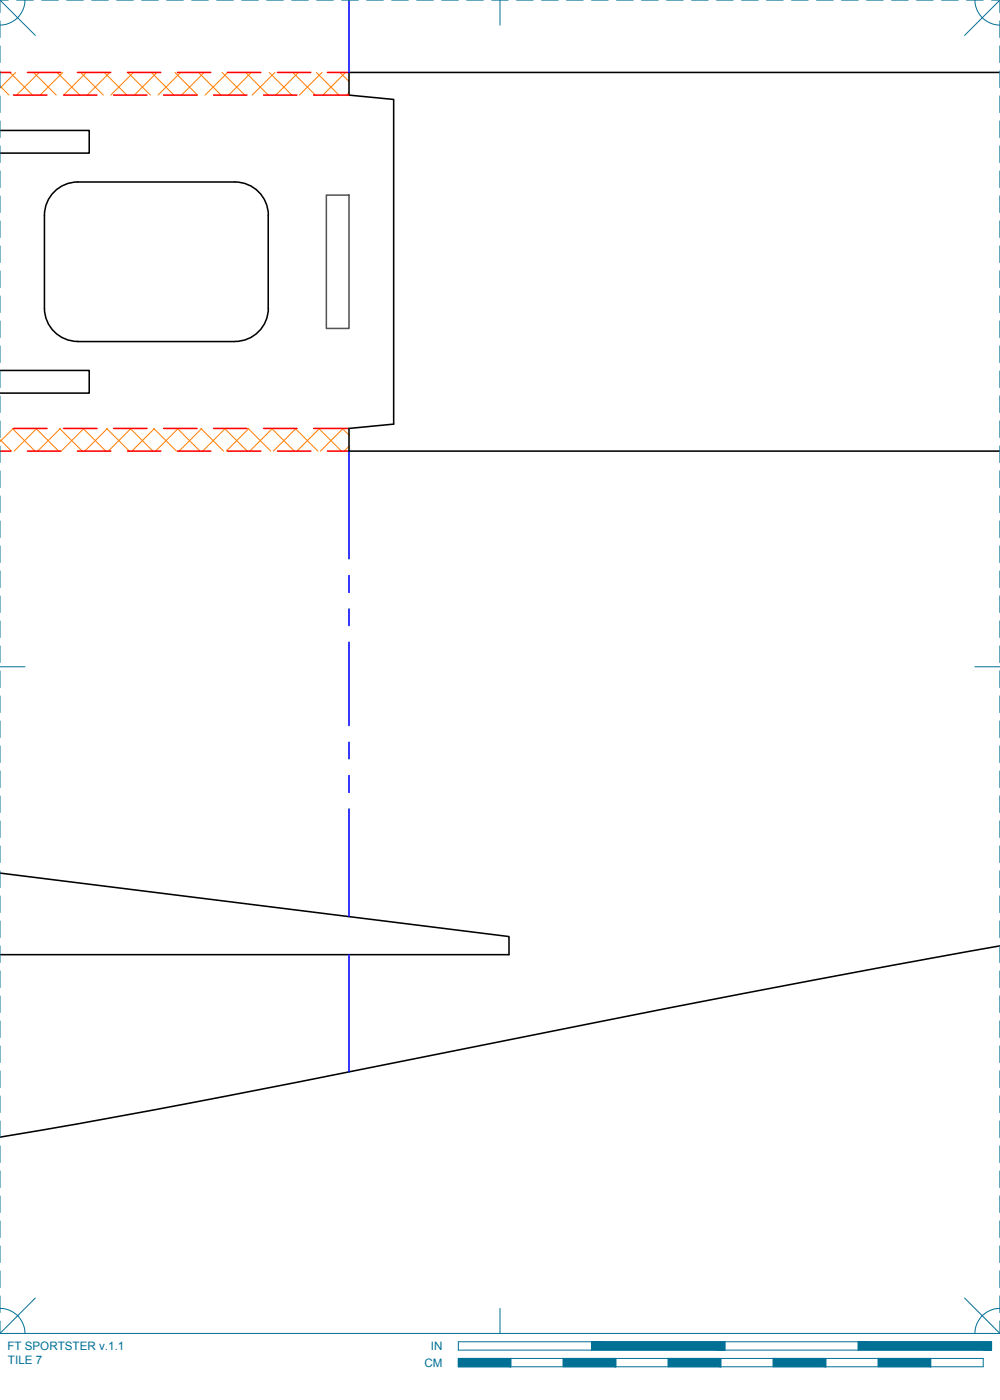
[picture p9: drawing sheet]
<svg xmlns="http://www.w3.org/2000/svg" width="190mm" height="267mm" viewBox="0 0 190 267" stroke-linecap="round" stroke-linejoin="round" font-family="sans-serif">
<defs><g id="words">
<g font-size="2.2" fill="#007095">
<text x="1.4" y="257.2">FT SPORTSTER v.1.1</text>
<text x="82.1" y="257.2">IN</text>
<text x="1.5" y="259.9">TILE 7</text>
<text x="80.8" y="260.4">CM</text>
</g>
</g></defs>
<!-- layer: 01 CUT -->
<path d="M190.5 13.8h-124v4.3l8.5 .8v61.9l-8.5 .8v4.3h124M0 24.8h17v4.4h-17M10.3 36.5a6.4 6.4 0 0 1 4.5-1.8h30a6.3 6.3 0 0 1 6.3 6.3v17.7a6.4 6.4 0 0 1-6.4 6.4l-29.9-.1a6.4 6.4 0 0 1-6.3-6.3v-17.7a6.3 6.3 0 0 1 1.8-4.5zM0 70.6h17v4.3h-17M0 166.3l97 12.1v3.5h-97M190.5 180.2l-20.8 3.8-28.2 5.3-56.3 11.1a2251 2251 0 0 1-85.2 16.2" fill="none" stroke="#000" stroke-width=".3"/>
<!-- layer: 06 CAVITY -->
<g fill="none" stroke="#ff7f00" stroke-width=".19">
<path d="M0 16.4l1.7 1.7M1.9 13.8l4.3 4.3M3 13.8l-3 3M6.4 13.8l4.3 4.3M7.5 13.8l-4.3 4.3M10.9 13.8l4.3 4.3M12 13.8l-4.4 4.3M15.4 13.8l4.3 4.3M16.4 13.8l-4.3 4.3M19.9 13.8l4.3 4.3M20.9 13.8l-4.3 4.3M24.3 13.8l4.4 4.3"/>
<path d="M25.4 13.8l-4.3 4.3M28.8 13.8l4.3 4.3M29.9 13.8l-4.3 4.3M33.3 13.8l4.3 4.3M34.4 13.8l-4.3 4.3M37.8 13.8l4.3 4.3M38.9 13.8l-4.3 4.3M42.3 13.8l4.3 4.3M43.4 13.8l-4.3 4.3M46.8 13.8l4.3 4.3M47.9 13.8l-4.3 4.3M51.3 13.8l4.3 4.3"/>
<path d="M52.4 13.8l-4.4 4.3M55.8 13.8l4.3 4.3M56.9 13.8l-4.4 4.3M60.3 13.8l4.3 4.3M61.3 13.8l-4.3 4.3M64.7 13.8l1.8 1.7M65.8 13.8l-4.3 4.3M66.5 17.7l-.5 .4M0 83.8l2.2 2.1M2.3 81.6l4.4 4.3M2.5 81.6l-2.5 2.5M6.9 81.6l4.3 4.3"/>
<path d="M7 81.6l-4.3 4.3M11.3 81.6l4.4 4.3M11.5 81.6l-4.3 4.3M15.8 81.6l4.4 4.3M16 81.6l-4.3 4.3M20.3 81.6l4.3 4.3M20.5 81.6l-4.3 4.3M24.8 81.6l4.3 4.3M25 81.6l-4.4 4.3M29.3 81.6l4.3 4.3M29.4 81.6l-4.3 4.3M33.8 81.6l4.3 4.3"/>
<path d="M34 81.6l-4.4 4.3M38.3 81.6l4.3 4.3M38.4 81.6l-4.3 4.3M42.8 81.6l4.3 4.3M42.9 81.6l-4.3 4.3M47.3 81.6l4.3 4.3M47.4 81.6l-4.3 4.3M51.8 81.6l4.3 4.3M51.9 81.6l-4.3 4.3M56.2 81.6l4.4 4.3M56.4 81.6l-4.3 4.3M60.7 81.6l4.3 4.3"/>
<path d="M60.9 81.6l-4.3 4.3M65.2 81.6l1.3 1.3M65.4 81.6l-4.4 4.3M66.5 85l-.9 .9"/>
</g>
<!-- layer: 01 CUT -->
<path d="M62.2 37.2h4.3v25.4h-4.3z" fill="none" stroke="#545454" stroke-width=".3"/>
<!-- layer: 02 SCORE -->
<g fill="none" stroke="#f00" stroke-width=".3">
<path d="M0 13.8h2.1M2.6 18.1h6.4M5.2 13.8h6.4M12.1 18.1h6.4M14.8 13.8h6.3M21.7 18.1h6.3M24.3 13.8h6.3M31.2 18.1h6.3M33.8 13.8h6.4M40.7 18.1h6.4M43.3 13.8h6.4M50.2 18.1h6.4"/>
<path d="M52.9 13.8h6.3M59.8 18.1h6.7M62.4 13.8h4.1M0 85.9h2.1M2.6 81.6h6.4M5.2 85.9h6.4M12.1 81.6h6.4M14.8 85.9h6.3M21.7 81.6h6.3M24.3 85.9h6.3M31.2 81.6h6.3M33.8 85.9h6.4"/>
<path d="M40.7 81.6h6.4M43.3 85.9h6.4M50.2 81.6h6.4M52.9 85.9h6.3M59.8 81.6h6.7M62.4 85.9h4.1"/>
</g>
<!-- layer: 03 CREASE -->
<path d="M66.5 0v13.8M66.5 85.9v20.6M66.5 109.6v3.2M66.5 116v3.2M66.5 122.3v15.9M66.5 141.4v3.2M66.5 147.7v3.2M66.5 154.1v20.5M66.5 181.9v22.3" fill="none" stroke="#00f" stroke-width=".3"/>
<!-- layer: 22 TILED -->
<g fill="#007095" stroke="#007095" stroke-width=".19">
<path d="M163.5 255.6l25.4 1.6v-1.6zM163.5 255.6l25.4 1.6h-25.4z"/>
<path d="M112.7 255.6l25.4 1.6v-1.6zM112.7 255.6l25.4 1.6h-25.4z"/>
<path d="M167.3 258.8l10 1.6v-1.6zM167.3 258.8l10 1.6h-10z"/>
<path d="M147.3 258.8l10 1.6v-1.6zM147.3 258.8l10 1.6h-10z"/>
<path d="M127.3 258.8l10 1.6v-1.6zM127.3 258.8l10 1.6h-10z"/>
<path d="M107.3 258.8l10 1.6v-1.6zM107.3 258.8l10 1.6h-10z"/>
<path d="M87.3 258.8l10 1.6v-1.6zM87.3 258.8l10 1.6h-10z"/>
</g>
<g fill="none" stroke="#007095" stroke-width=".19">
<path d="M0 0h1.6M0 0v2.4M0 4v3.2M0 8.7v3.2M0 13.5v3.2M0 18.3v3.1M0 0l6.7 6.8M3.2 0h3.1M4.8 0a4.8 4.8 0 0 1-4.8 4.8M7.9 0h3.2M12.7 0h3.2M17.5 0h3.1"/>
<path d="M22.2 0h3.2M27 0h3.2M31.7 0h3.2M36.5 0h3.2M41.3 0h3.1M46 0h3.2M50.8 0h3.2M55.6 0h3.1M60.3 0h3.2M65.1 0h3.2M69.8 0h3.2M74.6 0h3.2"/>
<path d="M79.4 0h3.1M84.1 0h3.2M88.9 0h3.2M93.7 0h3.1M95.2 0v4.8M98.4 0h3.2M103.2 0h3.1M107.9 0h3.2M112.7 0h3.2M117.5 0h3.1M122.2 0h3.2M127 0h3.2"/>
<path d="M131.7 0h3.2M136.5 0h3.2M141.3 0h3.1M146 0h3.2M150.8 0h3.2M155.6 0h3.1M160.3 0h3.2M165.1 0h3.2M169.8 0h3.2M174.6 0h3.2M179.4 0h3.1M184.1 0h3.2"/>
<path d="M185.7 0a4.8 4.8 0 0 0 4.8 4.8M188.9 0h1.6M190.5 0v2.4M190.5 4v3.2M190.5 8.7v3.2M190.5 13.5v3.2M190.5 18.3v3.1M190.5 0l-6.8 6.8M0 23v3.2M0 27.8v3.2M0 32.6v3.1M0 37.3v3.2"/>
<path d="M190.5 23v3.2M190.5 27.8v3.2M190.5 32.6v3.1M190.5 37.3v3.2M0 42.1v3.2M0 46.8v3.2M0 51.6v3.2M0 56.4v3.1M190.5 42.1v3.2M190.5 46.8v3.2M190.5 51.6v3.2M190.5 56.4v3.1"/>
<path d="M0 61.1v3.2M0 65.9v3.2M0 70.7v3.1M0 75.4v3.2M190.5 61.1v3.2M190.5 65.9v3.2M190.5 70.7v3.1M190.5 75.4v3.2M0 80.2v3.2M0 84.9v3.2M0 89.7v3.2M0 94.5v3.1"/>
<path d="M0 99.2v3.2M190.5 80.2v3.2M190.5 84.9v3.2M190.5 89.7v3.2M190.5 94.5v3.1M190.5 99.2v3.2M0 104v3.2M0 108.8v3.1M0 113.5v3.2M0 118.3v3.2M190.5 104v3.2M190.5 108.8v3.1"/>
<path d="M190.5 113.5v3.2M190.5 118.3v3.2M0 127h4.8M0 123v3.2M0 127.8v3.2M0 132.6v3.1M0 137.3v3.2M185.7 127h4.8M190.5 123v3.2M190.5 127.8v3.2M190.5 132.6v3.1M190.5 137.3v3.2"/>
<path d="M0 142.1v3.2M0 146.9v3.1M0 151.6v3.2M0 156.4v3.2M190.5 142.1v3.2M190.5 146.9v3.1M190.5 151.6v3.2M190.5 156.4v3.2M0 161.1v3.2M0 165.9v3.2M0 170.7v3.1M0 175.4v3.2"/>
<path d="M190.5 161.1v3.2M190.5 165.9v3.2M190.5 170.7v3.1M190.5 175.4v3.2M0 180.2v3.2M0 185v3.1M0 189.7v3.2M0 194.5v3.2M0 199.2v3.2M190.5 180.2v3.2M190.5 185v3.1M190.5 189.7v3.2"/>
<path d="M190.5 194.5v3.2M190.5 199.2v3.2M0 204v3.2M0 208.8v3.1M0 213.5v3.2M0 218.3v3.2M190.5 204v3.2M190.5 208.8v3.1M190.5 213.5v3.2M190.5 218.3v3.2M0 223.1v3.1M0 227.8v3.2"/>
<path d="M0 232.6v3.2M0 237.3v3.2M190.5 223.1v3.1M190.5 227.8v3.2M190.5 232.6v3.2M190.5 237.3v3.2M0 249.3a4.7 4.7 0 0 1 4.8 4.7M0 242.1v3.2M0 246.9v3.1M0 251.6v2.4M0 254h190.5M6.7 247.3l-6.7 6.7"/>
<path d="M87.3 255.6h101.6v1.6h-101.6zM87.3 258.8h100v1.6h-100zM95.2 249.3v4.7M97.3 258.8v1.6M107.3 258.8v1.6M112.7 255.6v1.6M117.3 258.8v1.6M127.3 258.8v1.6M137.3 258.8v1.6M138.1 255.6v1.6M147.3 258.8v1.6M157.3 258.8v1.6"/>
<path d="M163.5 255.6v1.6M167.3 258.8v1.6M177.3 258.8v1.6M183.7 247.3l6.8 6.7M190.5 249.3a4.7 4.7 0 0 0-4.8 4.7M190.5 242.1v3.2M190.5 246.9v3.1M190.5 251.6v2.4"/>
</g>
<use href="#words"/>
</svg>
